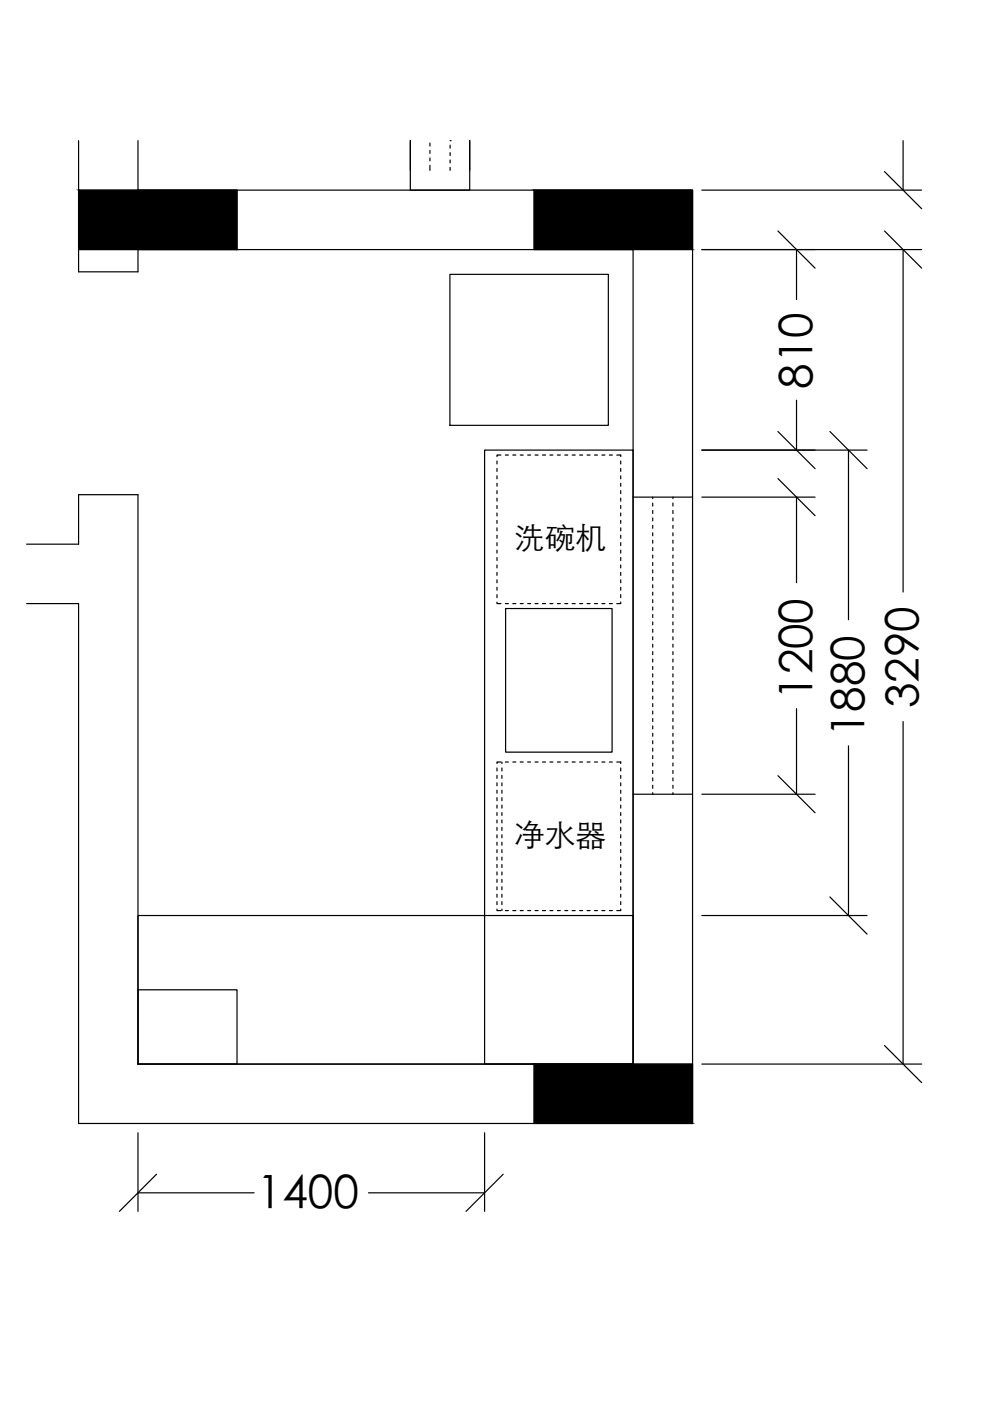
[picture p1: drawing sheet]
<svg xmlns="http://www.w3.org/2000/svg" width="210mm" height="297mm" viewBox="0 0 210 297" stroke-linecap="round" stroke-linejoin="round" font-family="sans-serif">
<defs><g id="words">
<g font-size="9.8">
<text x="172.8" y="82.4" transform="rotate(-90 172.8 82.4)">810</text>
<text x="172.8" y="148.4" transform="rotate(-90 172.8 148.4)">1200</text>
<text x="195.4" y="150.2" transform="rotate(-90 195.4 150.2)">3290</text>
<text x="183.8" y="156.3" transform="rotate(-90 183.8 156.3)">1880</text>
<text x="54.5" y="256.8">1400</text>
</g>
<g font-size="6.5">
<text x="109" y="116.4">洗碗机</text>
<text x="109" y="179.4">净水器</text>
</g>
</g></defs>
<!-- layer: windows -->
<g fill="none" stroke="#000" stroke-width=".25">
<path d="M87 29.8v6.3M91.2 30.3v.7M91.2 31.9v.6M91.2 33.5v.6M91.2 35.1v1M95.4 29.8h.1M95.4 30.8v.6M95.4 32.4v.6M95.4 33.9v.7M95.4 35.5v.6M99.6 29.8v6.3M134.2 105.4v63"/>
<path d="M138.4 105.4v.3M138.4 106.7v.6M138.4 108.2v.7M138.4 109.8v.6M138.4 111.4v.6M138.4 113v.6M138.4 114.5v.7M138.4 116.1v.6M138.4 117.7v.6M138.4 119.3v.6M142.7 105.4v.3M142.7 106.7v.6"/>
<path d="M142.7 108.2v.7M142.7 109.8v.6M142.7 111.4v.6M142.7 113v.6M142.7 114.5v.7M142.7 116.1v.6M142.7 117.7v.6M142.7 119.3v.6M146.8 105.4v63M138.4 120.8v.7M138.4 122.4v.6M138.4 124v.6"/>
<path d="M138.4 125.6v.6M138.4 127.1v.7M138.4 128.7v.6M138.4 130.3v.6M138.4 131.9v.6M138.4 133.4v.7M138.4 135v.6M138.4 136.6v.6M138.4 138.2v.6M138.4 139.7v.7M142.7 120.8v.7M142.7 122.4v.6"/>
<path d="M142.7 124v.6M142.7 125.6v.6M142.7 127.1v.7M142.7 128.7v.6M142.7 130.3v.6M142.7 131.9v.6M142.7 133.4v.7M142.7 135v.6M142.7 136.6v.6M142.7 138.2v.6M142.7 139.7v.7M138.4 141.3v.6"/>
<path d="M138.4 142.9v.6M138.4 144.5v.6M138.4 146v.7M138.4 147.6v.6M138.4 149.2v.6M138.4 150.7v.7M138.4 152.3v.7M138.4 153.9v.6M138.4 155.5v.6M138.4 157.1v.6M138.4 158.6v.7M142.7 141.3v.6"/>
<path d="M142.7 142.9v.6M142.7 144.5v.6M142.7 146v.7M142.7 147.6v.6M142.7 149.2v.6M142.7 150.7v.7M142.7 152.3v.7M142.7 153.9v.6M142.7 155.5v.6M142.7 157.1v.6M142.7 158.6v.7M138.4 160.2v.6"/>
<path d="M138.4 161.8v.6M138.4 163.4v.6M138.4 164.9v.7M138.4 166.5v.6M138.4 168.1v.3M142.7 160.2v.6M142.7 161.8v.6M142.7 163.4v.6M142.7 164.9v.7M142.7 166.5v.6M142.7 168.1v.3"/>
</g>
<!-- layer: dim -->
<g fill="none" stroke="#000" stroke-width=".25">
<path d="M191.5 29.8v10.5M148.8 52.9h46.6M148.8 40.3h46.6M168.9 52.9v10.6M191.5 52.9v72.6M148.8 95.4h24M168.9 84.8v10.6M148.8 105.4h24M168.9 105.4v18.1M168.9 150.3v18.1M191.5 153v72.6M148.8 168.4h24"/>
<path d="M148.8 225.6h46.6"/>
</g>
<!-- layer: 0 -->
<path d="M187.5 36.4l7.9 7.8M164.9 49l7.9 7.9M187.5 49l7.9 7.9M164.9 91.5l7.9 7.9M176 91.5l7.8 7.9M164.9 101.5l7.9 7.8M164.9 164.5l7.9 7.8M176 190.2l7.8 7.8M187.5 221.7l7.9 7.8M33.2 249l-7.9 7.8M106.7 249l-7.9 7.8" fill="none" stroke="#000" stroke-width=".25"/>
<!-- layer: wall -->
<path d="M16.7 29.8v27.8h12.6v-4.7h104.9v52.5h12.6v-65.1h-117.5v-10.5M87 29.8v10.5h12.6v-10.5M5.6 115.4h11.1v-10.5h12.6v120.7h104.9v-57.2h12.6v69.8h-130.1v-110.2h-11.1M29.3 240.2v16.6M29.3 252.9h24.6M78.1 252.9h24.6M102.7 240.2v16.6" fill="none" stroke="#000" stroke-width=".25"/>
<!-- layer: column -->
<g fill="#000" stroke="#000" stroke-width=".21">
<path d="M16.7 40.3l33.6 12.6v-12.6zM16.7 40.3l33.6 12.6h-33.6z"/>
<path d="M113.2 40.3l33.6 12.6v-12.6zM113.2 40.3l33.6 12.6h-33.6z"/>
<path d="M113.2 225.6l33.6 12.6v-12.6zM113.2 225.6l33.6 12.6h-33.6z"/>
</g>
<path d="M16.7 40.3h33.6v12.6h-33.6zM113.2 40.3h33.6v12.6h-33.6zM113.2 225.6h33.6v12.6h-33.6z" fill="none" stroke="#000" stroke-width=".25"/>
<!-- layer: blocks -->
<g fill="none" stroke="#000" stroke-width=".25">
<path d="M95.4 58.2h33.6v32h-33.6zM102.7 95.4h31.5v130.2h-31.5zM105.4 97.7v.7M105.4 99.3v.6M106.2 96.5h-.8v.3M107.1 96.5h.7M108.7 96.5h.7M110.3 96.5h.6M111.9 96.5h.6M113.4 96.5h.7M115 96.5h.7M116.6 96.5h.6"/>
<path d="M118.2 96.5h.6M119.8 96.5h.6M121.3 96.5h.7M122.9 96.5h.6M124.5 96.5h.6M126.1 96.5h.6M127.6 96.5h.7M129.2 96.5h.6M130.8 96.5h.8v.3M131.6 97.7v.7M131.6 99.3v.6M148.8 95.4h35"/>
<path d="M179.9 95.4v36M105.4 100.9v.6M105.4 102.5v.6M105.4 104v.7M105.4 105.6v.6M105.4 107.2v.6M105.4 108.8v.6M105.4 110.3v.7M105.4 111.9v.6M105.4 113.5v.6M105.4 115.1v.6M105.4 116.6v.7"/>
<path d="M105.4 118.2v.6M105.4 119.8v.6M131.6 100.9v.6M131.6 102.5v.6M131.6 104v.7M131.6 105.6v.6M131.6 107.2v.6M131.6 108.8v.6M131.6 110.3v.7M131.6 111.9v.6M131.6 113.5v.6M131.6 115.1v.6"/>
<path d="M131.6 116.6v.7M131.6 118.2v.6M131.6 119.8v.6M105.4 127.7v.3h.8M105.4 121.4v.6M105.4 122.9v.7M105.4 124.5v.6M105.4 126.1v.6M107.1 128h.7M107.2 129h22.6v30.5h-22.6zM108.7 128h.7M110.3 128h.6"/>
<path d="M111.9 128h.6M113.4 128h.7M115 128h.7M116.6 128h.6M118.2 128h.6M119.8 128h.6M121.3 128h.7M122.9 128h.6M124.5 128h.6M126.1 128h.6M127.6 128h.7M129.2 128h.6"/>
<path d="M131.6 127.7v.3h-.8M131.6 121.4v.6M131.6 122.9v.7M131.6 124.5v.6M131.6 126.1v.6M179.9 158.1v36M105.4 162.8v.7M105.4 164.4v.6M105.4 166v.6M105.4 167.5v.7M105.4 169.1v.7M105.4 170.7v.6"/>
<path d="M105.4 172.3v.6M105.4 173.9v.6M105.4 175.4v.7M105.4 177v.6M105.4 178.6v.6M106.2 161.6h-.8v.3M106.4 161.6v.3M106.4 162.8v.7M106.4 164.4v.6M106.4 166v.6M106.4 167.5v.7M106.4 169.1v.7"/>
<path d="M106.4 170.7v.6M106.4 172.3v.6M106.4 173.9v.6M106.4 175.4v.7M106.4 177v.6M106.4 178.6v.6M107.1 161.6h.7M108.7 161.6h.7M110.3 161.6h.6M111.9 161.6h.6M113.4 161.6h.7M115 161.6h.7"/>
<path d="M116.6 161.6h.6M118.2 161.6h.6M119.8 161.6h.6M121.3 161.6h.7M122.9 161.6h.6M124.5 161.6h.6M126.1 161.6h.6M127.6 161.6h.7M129.2 161.6h.6M130.8 161.6h.8v.3M131.6 162.8v.7M131.6 164.4v.6"/>
<path d="M131.6 166v.6M131.6 167.5v.7M131.6 169.1v.7M131.6 170.7v.6M131.6 172.3v.6M131.6 173.9v.6M131.6 175.4v.7M131.6 177v.6M131.6 178.6v.6M29.3 194.1h104.9v31.5h-104.9zM105.4 192.7v.4h.8M105.4 180.1v.7"/>
<path d="M105.4 181.7v.7M105.4 183.3v.6M105.4 184.9v.6M105.4 186.4v.7M105.4 188v.6M105.4 189.6v.6M105.4 191.2v.6M106.4 180.1v.7M106.4 181.7v.7M106.4 183.3v.6M106.4 184.9v.6M106.4 186.4v.7"/>
<path d="M106.4 188v.6M106.4 189.6v.6M106.4 191.2v.6M106.4 192.7v.4M107.1 193.1h.7M108.7 193.1h.7M110.3 193.1h.6M111.9 193.1h.6M113.4 193.1h.7M115 193.1h.7M116.6 193.1h.6M118.2 193.1h.6"/>
<path d="M119.8 193.1h.6M121.3 193.1h.7M122.9 193.1h.6M124.5 193.1h.6M126.1 193.1h.6M127.6 193.1h.7M129.2 193.1h.6M131.6 192.7v.4h-.8M131.6 180.1v.7M131.6 181.7v.7M131.6 183.3v.6M131.6 184.9v.6"/>
<path d="M131.6 186.4v.7M131.6 188v.6M131.6 189.6v.6M131.6 191.2v.6M148.8 194.1h35M29.3 209.9h21v15.7h-21z"/>
</g>
<use href="#words"/>
</svg>
